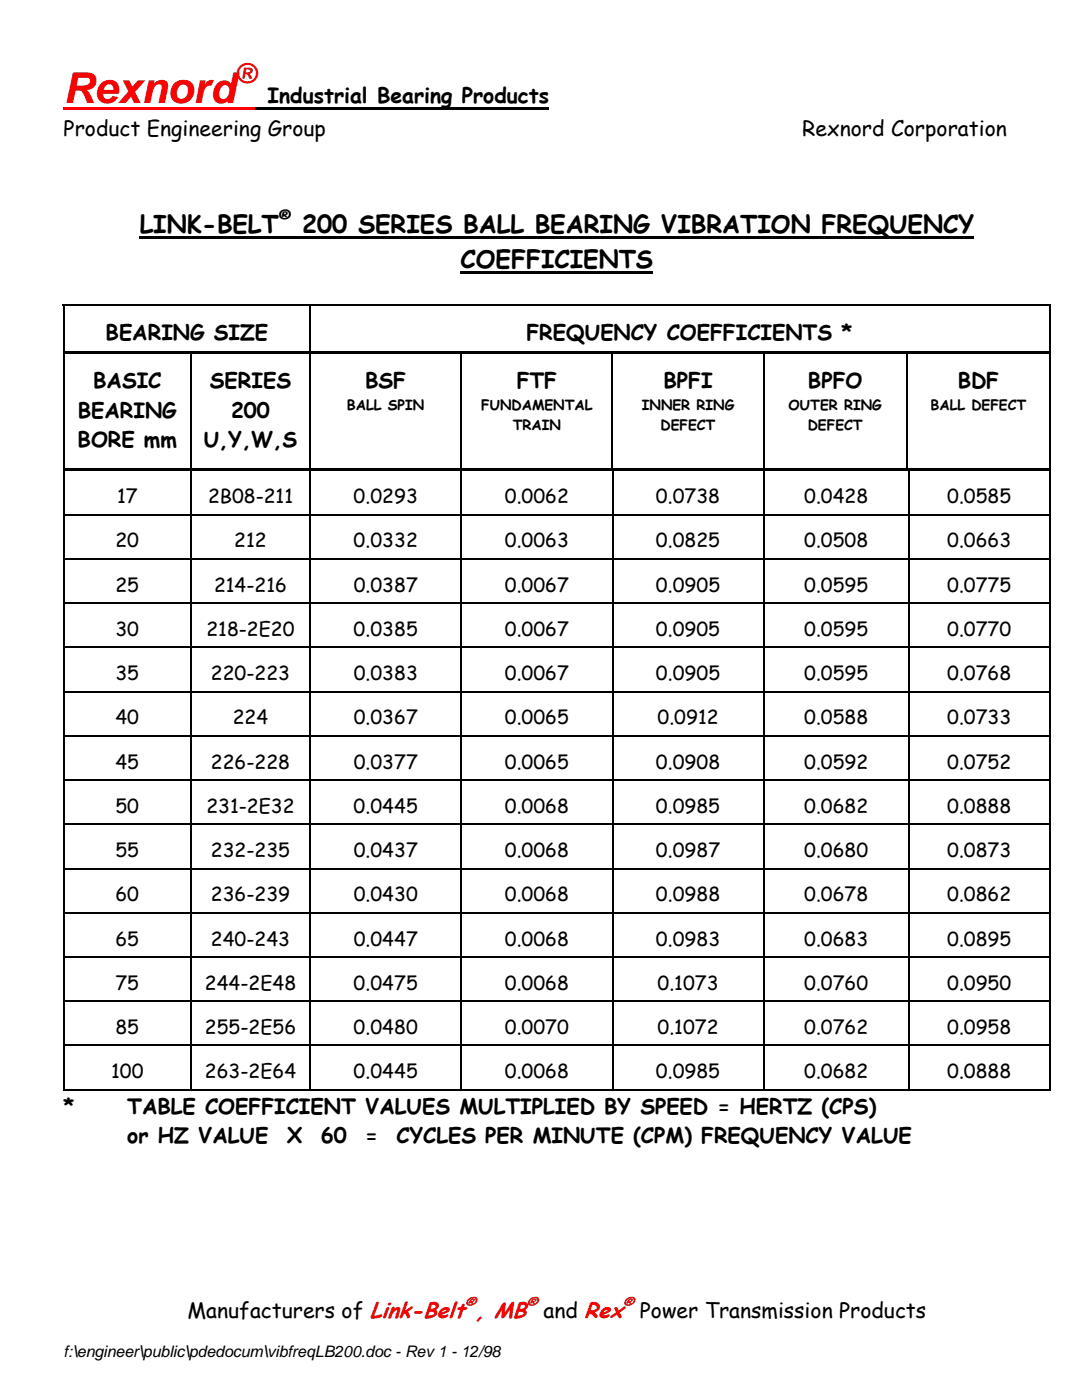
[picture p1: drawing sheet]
<svg xmlns="http://www.w3.org/2000/svg" width="216mm" height="279mm" viewBox="0 0 216 279" stroke-linecap="round" stroke-linejoin="round" font-family="sans-serif">
<defs><g id="words">
<text font-size="8.5" fill="#f00" x="12.7" y="20.6">Rexnord</text>
<text font-size="5.5" fill="#f00" x="47" y="16.6">®</text>
<g font-size="4.9">
<text x="27.9" y="46.6">LINK-BELT</text>
<text x="60.3" y="46.6">200 SERIES BALL BEARING VIBRATION FREQUENCY</text>
<text x="91.9" y="53.4">COEFFICIENTS</text>
</g>
<g font-size="4.2">
<text x="53.4" y="20.6">Industrial Bearing Products</text>
<text x="12.7" y="27.1">Product Engineering Group</text>
<text x="160.1" y="27.1">Rexnord Corporation</text>
<text x="21.1" y="67.8">BEARING SIZE</text>
<text x="105" y="67.8">FREQUENCY COEFFICIENTS *</text>
<text x="18.6" y="77.4">BASIC</text>
<text x="41.9" y="77.4">SERIES</text>
<text x="72.9" y="77.4">BSF</text>
<text x="103.1" y="77.4">FTF</text>
<text x="132.4" y="77.4">BPFI</text>
<text x="161.2" y="77.4">BPFO</text>
<text x="191.1" y="77.4">BDF</text>
<text x="15.5" y="83.3">BEARING</text>
<text x="46.1" y="83.3">200</text>
<text x="15.5" y="89.2">BORE mm</text>
<text x="40.6" y="89.2">U,Y,W,S</text>
<text x="12.7" y="222.3">*</text>
<text x="25.4" y="222.3">TABLE COEFFICIENT VALUES MULTIPLIED BY SPEED = HERTZ (CPS)</text>
<text x="25.4" y="228.2">or HZ VALUE</text>
<text x="57.3" y="228.2">X</text>
<text x="64" y="228.2">60</text>
<text x="72.9" y="228.2">=</text>
<text x="79.1" y="228.2">CYCLES PER MINUTE (CPM) FREQUENCY VALUE</text>
<text x="37.4" y="263.1">Manufacturers of Link-Belt , MB</text>
<text x="108.5" y="263.1">and Rex</text>
<text x="127.7" y="263.1">Power Transmission Products</text>
</g>
<g font-size="3.9">
<text x="23.3" y="100.4">17</text>
<text x="41.5" y="100.4">2B08-211</text>
<text x="70.6" y="100.4">0.0293</text>
<text x="100.7" y="100.4">0.0062</text>
<text x="130.9" y="100.4">0.0738</text>
<text x="160.5" y="100.4">0.0428</text>
<text x="189" y="100.4">0.0585</text>
<text x="23" y="109.3">20</text>
<text x="46.8" y="109.3">212</text>
<text x="70.6" y="109.3">0.0332</text>
<text x="100.7" y="109.3">0.0063</text>
<text x="130.9" y="109.3">0.0825</text>
<text x="160.5" y="109.3">0.0508</text>
<text x="189" y="109.3">0.0663</text>
<text x="23" y="118.1">25</text>
<text x="42.7" y="118.1">214-216</text>
<text x="70.6" y="118.1">0.0387</text>
<text x="100.7" y="118.1">0.0067</text>
<text x="130.9" y="118.1">0.0905</text>
<text x="160.5" y="118.1">0.0595</text>
<text x="189" y="118.1">0.0775</text>
<text x="23" y="126.9">30</text>
<text x="41.2" y="126.9">218-2E20</text>
<text x="70.6" y="126.9">0.0385</text>
<text x="100.7" y="126.9">0.0067</text>
<text x="130.9" y="126.9">0.0905</text>
<text x="160.5" y="126.9">0.0595</text>
<text x="189" y="126.9">0.0770</text>
<text x="23" y="135.7">35</text>
<text x="42.1" y="135.7">220-223</text>
<text x="70.6" y="135.7">0.0383</text>
<text x="100.7" y="135.7">0.0067</text>
<text x="130.9" y="135.7">0.0905</text>
<text x="160.5" y="135.7">0.0595</text>
<text x="189" y="135.7">0.0768</text>
<text x="23" y="144.6">40</text>
<text x="46.4" y="144.6">224</text>
<text x="70.6" y="144.6">0.0367</text>
<text x="100.7" y="144.6">0.0065</text>
<text x="131.2" y="144.6">0.0912</text>
<text x="160.5" y="144.6">0.0588</text>
<text x="189" y="144.6">0.0733</text>
<text x="23" y="153.4">45</text>
<text x="42.1" y="153.4">226-228</text>
<text x="70.6" y="153.4">0.0377</text>
<text x="100.7" y="153.4">0.0065</text>
<text x="130.9" y="153.4">0.0908</text>
<text x="160.5" y="153.4">0.0592</text>
<text x="189" y="153.4">0.0752</text>
<text x="23" y="162.2">50</text>
<text x="41.2" y="162.2">231-2E32</text>
<text x="70.6" y="162.2">0.0445</text>
<text x="100.7" y="162.2">0.0068</text>
<text x="130.9" y="162.2">0.0985</text>
<text x="160.5" y="162.2">0.0682</text>
<text x="189" y="162.2">0.0888</text>
<text x="23" y="171">55</text>
<text x="42.1" y="171">232-235</text>
<text x="70.6" y="171">0.0437</text>
<text x="100.7" y="171">0.0068</text>
<text x="130.9" y="171">0.0987</text>
<text x="160.5" y="171">0.0680</text>
<text x="189" y="171">0.0873</text>
<text x="23" y="179.9">60</text>
<text x="42.1" y="179.9">236-239</text>
<text x="70.6" y="179.9">0.0430</text>
<text x="100.7" y="179.9">0.0068</text>
<text x="130.9" y="179.9">0.0988</text>
<text x="160.5" y="179.9">0.0678</text>
<text x="189" y="179.9">0.0862</text>
<text x="23" y="188.7">65</text>
<text x="42.1" y="188.7">240-243</text>
<text x="70.6" y="188.7">0.0447</text>
<text x="100.7" y="188.7">0.0068</text>
<text x="130.9" y="188.7">0.0983</text>
<text x="160.5" y="188.7">0.0683</text>
<text x="189" y="188.7">0.0895</text>
<text x="23" y="197.5">75</text>
<text x="40.9" y="197.5">244-2E48</text>
<text x="70.6" y="197.5">0.0475</text>
<text x="100.7" y="197.5">0.0068</text>
<text x="131.2" y="197.5">0.1073</text>
<text x="160.5" y="197.5">0.0760</text>
<text x="189" y="197.5">0.0950</text>
<text x="23" y="206.4">85</text>
<text x="40.9" y="206.4">255-2E56</text>
<text x="70.6" y="206.4">0.0480</text>
<text x="100.7" y="206.4">0.0070</text>
<text x="131.2" y="206.4">0.1072</text>
<text x="160.5" y="206.4">0.0762</text>
<text x="189" y="206.4">0.0958</text>
<text x="22.2" y="215.2">100</text>
<text x="40.9" y="215.2">263-2E64</text>
<text x="70.6" y="215.2">0.0445</text>
<text x="100.7" y="215.2">0.0068</text>
<text x="130.9" y="215.2">0.0985</text>
<text x="160.5" y="215.2">0.0682</text>
<text x="189" y="215.2">0.0888</text>
</g>
<g font-size="3.2">
<text x="55.6" y="44.3">®</text>
<text x="12.7" y="270.9">f:\engineer\public\pdedocum\vibfreqLB200.doc - Rev 1 - 12/98</text>
</g>
<g font-size="3" fill="#f00">
<text x="92.6" y="261.1">®</text>
<text x="104.9" y="261.1">®</text>
<text x="124.2" y="261.1">®</text>
</g>
<g font-size="2.8">
<text x="69.2" y="81.8">BALL SPIN</text>
<text x="96" y="81.8">FUNDAMENTAL</text>
<text x="128.1" y="81.8">INNER RING</text>
<text x="157.4" y="81.8">OUTER RING</text>
<text x="185.7" y="81.8">BALL DEFECT</text>
<text x="102.3" y="85.7">TRAIN</text>
<text x="131.8" y="85.7">DEFECT</text>
<text x="161.2" y="85.7">DEFECT</text>
</g>
</g></defs>
<path d="M12.7 21.3h38.3v.6h-38.3z" fill="#f00"/>
<path d="M51 21.3h58.6v.6h-58.6zM12.6 60.8h.2v.3h-.2zM12.6 70.4h.2v.3h-.2zM209.4 70.4h.3v.3h-.3zM209.4 60.8h.3v.3h-.3zM209.4 70.1h.3v.3h-.3zM12.6 93.7h.2v.3h-.2zM209.3 93.7h.3v.3h-.3zM209.4 93.5h.3v.2h-.3zM209.3 217.3h.3v.3h-.3z" fill="#000"/>
<path d="M27.9 47.4h166.5M91.9 54.3h38.4" fill="none" stroke="#000" stroke-width=".42"/>
<g fill="none" stroke="#000" stroke-width=".3">
<path d="M12.6 60.9h196.8M12.6 70.2h49.2M12.6 70.5h197.1M12.7 61.1v9.3M12.7 70.7v23M38.1 70.7v23M61.9 70.7v23M61.9 61.1v9.3M62.1 70.2h147.3M92.1 70.7v23M122.2 70.7v23M152.4 70.7v23"/>
<path d="M181 70.7v23M209.5 70.7v23M209.6 61.1v9.3M12.6 93.6h25.4M12.6 93.9h197M12.7 94v8.6M38.1 94v8.6M38.2 93.6h23.5M61.9 94v8.6M62 93.6h29.9M92.1 94v8.6M92.2 93.6h29.9"/>
<path d="M122.2 94v8.6M122.4 93.6h29.8M152.4 94v8.6M152.5 93.6h28.3M181.1 93.6h28.3M181.4 94v8.6M209.4 94v8.6M12.6 102.7h197M12.6 111.5h197M12.7 102.9v8.5M12.7 111.7v8.5M38.1 102.9v8.5"/>
<path d="M38.1 111.7v8.5M61.9 102.9v8.5M61.9 111.7v8.5M92.1 102.9v8.5M92.1 111.7v8.5M122.2 102.9v8.5M122.2 111.7v8.5M152.4 102.9v8.5M152.4 111.7v8.5M181.4 102.9v8.5M181.4 111.7v8.5M209.4 102.9v8.5"/>
<path d="M209.4 111.7v8.5M12.6 120.4h197M12.6 129.2h197M12.6 138h197M12.7 120.5v8.6M12.7 129.3v8.6M12.7 138.2v8.5M38.1 120.5v8.6M38.1 129.3v8.6M38.1 138.2v8.5M61.9 120.5v8.6M61.9 129.3v8.6"/>
<path d="M61.9 138.2v8.5M92.1 120.5v8.6M92.1 129.3v8.6M92.1 138.2v8.5M122.2 120.5v8.6M122.2 129.3v8.6M122.2 138.2v8.5M152.4 120.5v8.6M152.4 129.3v8.6M152.4 138.2v8.5M181.4 120.5v8.6M181.4 129.3v8.6"/>
<path d="M181.4 138.2v8.5M209.4 120.5v8.6M209.4 129.3v8.6M209.4 138.2v8.5M12.6 146.9h197M12.6 155.7h197M12.7 147v8.5M12.7 155.8v8.6M38.1 147v8.5M38.1 155.8v8.6M61.9 147v8.5M61.9 155.8v8.6"/>
<path d="M92.1 147v8.5M92.1 155.8v8.6M122.2 147v8.5M122.2 155.8v8.6M152.4 147v8.5M152.4 155.8v8.6M181.4 147v8.5M181.4 155.8v8.6M209.4 147v8.5M209.4 155.8v8.6M12.6 164.5h197M12.6 173.3h197"/>
<path d="M12.7 164.7v8.5M12.7 173.5v8.5M38.1 164.7v8.5M38.1 173.5v8.5M61.9 164.7v8.5M61.9 173.5v8.5M92.1 164.7v8.5M92.1 173.5v8.5M122.2 164.7v8.5M122.2 173.5v8.5M152.4 164.7v8.5M152.4 173.5v8.5"/>
<path d="M181.4 164.7v8.5M181.4 173.5v8.5M209.4 164.7v8.5M209.4 173.5v8.5M12.6 182.2h197M12.6 191h197M12.6 199.8h197M12.7 182.3v8.5M12.7 191.1v8.6M12.7 200v8.5M38.1 182.3v8.5M38.1 191.1v8.6"/>
<path d="M38.1 200v8.5M61.9 182.3v8.5M61.9 191.1v8.6M61.9 200v8.5M92.1 182.3v8.5M92.1 191.1v8.6M92.1 200v8.5M122.2 182.3v8.5M122.2 191.1v8.6M122.2 200v8.5M152.4 182.3v8.5M152.4 191.1v8.6"/>
<path d="M152.4 200v8.5M181.4 182.3v8.5M181.4 191.1v8.6M181.4 200v8.5M209.4 182.3v8.5M209.4 191.1v8.6M209.4 200v8.5M12.6 208.6h197M12.6 217.5h25.4M12.7 208.8v8.8M38.1 208.8v8.8M38.2 217.5h23.6"/>
<path d="M61.9 208.8v8.8M62.1 217.5h29.8M92.1 208.8v8.8M92.2 217.5h29.9M122.2 208.8v8.8M122.4 217.5h29.9M152.4 208.8v8.8M152.5 217.5h28.7M181.4 208.8v8.8M181.5 217.5h27.8M209.4 208.8v8.8"/>
</g>
<use href="#words"/>
</svg>
